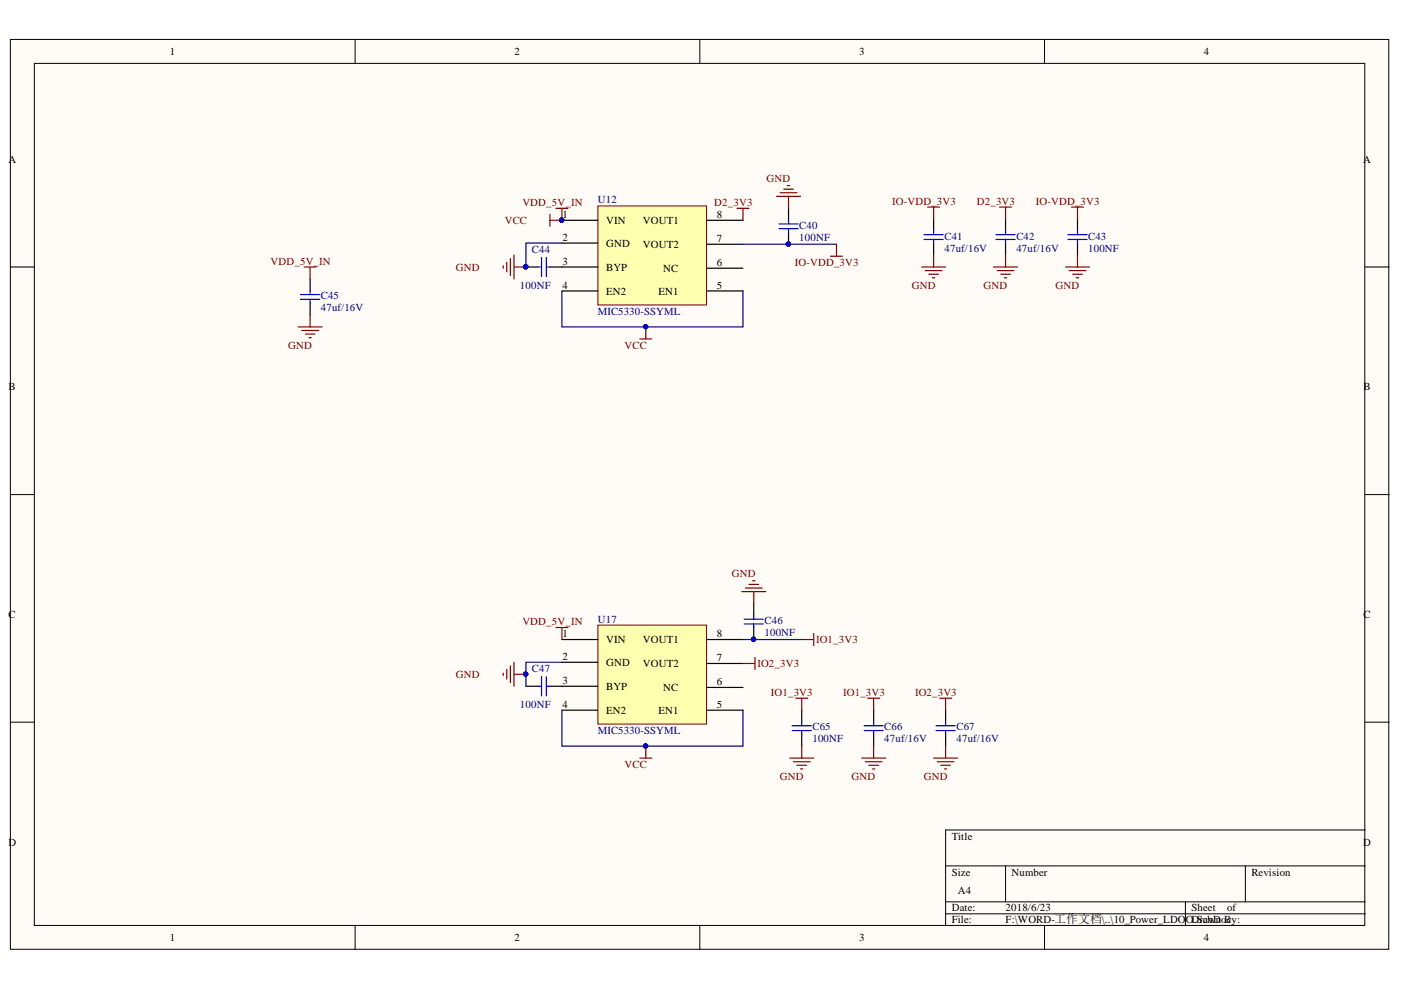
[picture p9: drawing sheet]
<svg xmlns="http://www.w3.org/2000/svg" width="297mm" height="210mm" viewBox="0 0 297 210" stroke-linecap="round" stroke-linejoin="round" font-family="sans-serif">
<defs><g id="words">
<g font-size="2.3">
<text x="36" y="11.7">1</text>
<text x="109.1" y="11.7">2</text>
<text x="182.2" y="11.7">3</text>
<text x="255.3" y="11.7">4</text>
<text x="1.8" y="34.5">A</text>
<text x="289" y="34.5">A</text>
<text x="119.3" y="46.2">1</text>
<text x="128.5" y="47.5">VIN</text>
<text x="136.3" y="47.5">VOUT1</text>
<text x="152" y="46.2">8</text>
<text x="119.3" y="51.1">2</text>
<text x="128.5" y="52.3">GND</text>
<text x="136.3" y="52.6">VOUT2</text>
<text x="152" y="51.3">7</text>
<text x="119.3" y="56.1">3</text>
<text x="128.5" y="57.4">BYP</text>
<text x="140.6" y="57.7">NC</text>
<text x="152" y="56.4">6</text>
<text x="119.3" y="61.2">4</text>
<text x="128.5" y="62.5">EN2</text>
<text x="139.6" y="62.5">EN1</text>
<text x="152" y="61.2">5</text>
<text x="1.8" y="82.8">B</text>
<text x="289.1" y="82.8">B</text>
<text x="1.8" y="131">C</text>
<text x="289.1" y="131">C</text>
<text x="119.3" y="135.1">1</text>
<text x="128.5" y="136.4">VIN</text>
<text x="136.3" y="136.4">VOUT1</text>
<text x="152" y="135.1">8</text>
<text x="119.3" y="139.9">2</text>
<text x="128.5" y="141.2">GND</text>
<text x="136.3" y="141.4">VOUT2</text>
<text x="152" y="140.2">7</text>
<text x="119.3" y="145">3</text>
<text x="128.5" y="146.3">BYP</text>
<text x="140.6" y="146.5">NC</text>
<text x="152" y="145.2">6</text>
<text x="119.3" y="150.1">4</text>
<text x="128.5" y="151.3">EN2</text>
<text x="139.6" y="151.3">EN1</text>
<text x="152" y="150.1">5</text>
<text x="1.8" y="179.3">D</text>
<text x="201.8" y="178">Title</text>
<text x="289" y="179.3">D</text>
<text x="201.8" y="185.6">Size</text>
<text x="214.5" y="185.6">Number</text>
<text x="265.3" y="185.6">Revision</text>
<text x="203.1" y="189.4">A4</text>
<text x="201.8" y="193.3">Date:</text>
<text x="201.8" y="195.8">File:</text>
<text x="213.2" y="193.3">2018/6/23</text>
<text x="213.2" y="195.8">F:\WORD-工作文档\..\10_Power_LDO</text>
<text x="251.4" y="195.8">ODrawnoBy:</text>
<text x="252.6" y="193.3">Sheet</text>
<text x="253.1" y="195.8">.SchD c</text>
<text x="260.2" y="193.3">of</text>
<text x="36" y="199.6">1</text>
<text x="109.1" y="199.6">2</text>
<text x="182.2" y="199.6">3</text>
<text x="255.3" y="199.6">4</text>
</g>
<g font-size="2.3" fill="#800000">
<text x="162.5" y="38.6">GND</text>
<text x="107" y="47.5">VCC</text>
<text x="110.7" y="43.7">VDD_5V_IN</text>
<text x="151.4" y="43.7">D2_3V3</text>
<text x="189.2" y="43.5">IO-VDD_3V3</text>
<text x="207.1" y="43.5">D2_3V3</text>
<text x="219.6" y="43.5">IO-VDD_3V3</text>
<text x="57.4" y="56.1">VDD_5V_IN</text>
<text x="96.6" y="57.4">GND</text>
<text x="168.5" y="56.4">IO-VDD_3V3</text>
<text x="193.3" y="61.2">GND</text>
<text x="208.6" y="61.2">GND</text>
<text x="223.8" y="61.2">GND</text>
<text x="61.1" y="73.9">GND</text>
<text x="132.4" y="73.9">VCC</text>
<text x="155.2" y="122.4">GND</text>
<text x="110.7" y="132.6">VDD_5V_IN</text>
<text x="173" y="136.4">IO1_3V3</text>
<text x="96.6" y="143.7">GND</text>
<text x="160.6" y="141.4">IO2_3V3</text>
<text x="163.5" y="147.5">IO1_3V3</text>
<text x="178.8" y="147.5">IO1_3V3</text>
<text x="194" y="147.5">IO2_3V3</text>
<text x="132.4" y="162.7">VCC</text>
<text x="165.3" y="165.4">GND</text>
<text x="180.5" y="165.4">GND</text>
<text x="195.9" y="165.4">GND</text>
</g>
<g font-size="2.3" fill="#000080">
<text x="126.7" y="43.1">U12</text>
<text x="112.8" y="53.6">C44</text>
<text x="169.5" y="48.5">C40</text>
<text x="169.5" y="51.1">100NF</text>
<text x="200.3" y="50.8">C41</text>
<text x="200.3" y="53.4">47uf/16V</text>
<text x="215.5" y="50.8">C42</text>
<text x="215.5" y="53.4">47uf/16V</text>
<text x="230.7" y="50.8">C43</text>
<text x="230.7" y="53.4">100NF</text>
<text x="68" y="63.5">C45</text>
<text x="110.2" y="61.2">100NF</text>
<text x="68" y="66">47uf/16V</text>
<text x="126.7" y="66.8">MIC5330-SSYML</text>
<text x="126.7" y="132.1">U17</text>
<text x="162.1" y="132.3">C46</text>
<text x="162.1" y="134.8">100NF</text>
<text x="112.8" y="142.4">C47</text>
<text x="110.2" y="150.1">100NF</text>
<text x="126.7" y="155.6">MIC5330-SSYML</text>
<text x="172.3" y="154.9">C65</text>
<text x="187.5" y="154.9">C66</text>
<text x="202.8" y="154.9">C67</text>
<text x="172.3" y="157.4">100NF</text>
<text x="187.5" y="157.4">47uf/16V</text>
<text x="202.8" y="157.4">47uf/16V</text>
</g>
</g></defs>
<g fill="#fffcf8" stroke="#000" stroke-width=".21">
<path d="M2.2 8.4h292.2v192.9h-292.2z"/>
<path d="M7.3 13.4h282.1v182.8h-282.1z"/>
</g>
<g fill="none" stroke="#000" stroke-width=".21">
<path d="M75.3 8.4v5M148.4 8.4v5M221.5 8.4v5M2.2 56.6h5.1M289.5 56.6h5M2.2 104.9h5.1M289.5 104.9h5M2.2 153.1h5.1M289.5 153.1h5M289.5 176h-89v20.3M75.3 196.3v5.1M148.4 196.3v5.1"/>
<path d="M200.5 183.6h89M200.5 191.2h89M200.5 193.8h89M213.2 183.6v7.6M221.5 196.3v5.1M251.3 191.2v5.1M264 183.6v7.6"/>
</g>
<path d="M126.8 43.7h23v21h-23z" fill="#ffffb0" stroke="#800000" stroke-width=".21"/>
<g fill="none" stroke="#000" stroke-width=".25">
<path d="M65.8 59.2v2.5M111.5 56.6h2.6M116.6 56.6h10.2M119.1 51.5h7.7M119.1 46.7h7.7M149.9 46.7h7.6M149.9 51.8h7.6M149.9 56.9h7.6M167.2 44.2v2.5M167.2 49.2v2.6M197.9 46.5v2.5M197.9 51.5v2.6"/>
<path d="M228.5 46.5v2.5M228.5 51.5v2.6M65.8 64.2v2.6M119.1 61.7h7.7M149.9 61.7h7.6"/>
</g>
<g fill="#000080" stroke="#000080" stroke-width=".21">
<circle cx="119.1" cy="46.7" r=".46"/>
<circle cx="111.5" cy="56.6" r=".46"/>
<circle cx="136.9" cy="69.3" r=".46"/>
<circle cx="167.1" cy="51.7" r=".46"/>
</g>
<g fill="none" stroke="#00f" stroke-width=".25">
<path d="M114.1 56.6h.7M114.8 54.6v4M115.8 54.6v4M115.8 56.6h.8M165.2 47.5h4M165.2 48.5h4M167.2 46.7v.8M167.2 48.5v.7M195.9 49.8h4.1M195.9 50.8h4.1M197.9 49v.8M197.9 50.8v.7"/>
<path d="M226.4 49.8h4.1M226.4 50.8h4.1M228.5 49v.8M228.5 50.8v.7M63.7 63.5h4.1M63.7 62.5h4.1M65.8 61.7v.8M65.8 63.5v.7"/>
</g>
<g fill="none" stroke="#800000" stroke-width=".25">
<path d="M166.9 39.3h.5M64.5 56.6h2.5M65.8 56.6v2.6M106.7 56.4v.5M107.4 55.6v2M108.2 54.8v3.6M109 54.1v5.1M109 56.6h2.5M116.6 45.4v2.6M117.9 44.2h2.5M119.1 44.2v2.5h-2.5M164.6 41.6h5.1"/>
<path d="M165.4 40.9h3.6M166.2 40.1h2M167.2 41.6v2.6M195.4 56.6h5.1M196.2 57.4h3.5M196.9 58.1h2.1M197.7 58.9h.5M197.9 54.1v2.5M225.9 56.6h5.1M226.7 57.4h3.5M227.4 58.1h2.1M228.2 58.9h.5"/>
<path d="M228.5 54.1v2.5M63.2 69.3h5.1M64 70.1h3.5M64.7 70.8h2.1M65.5 71.6h.5M65.8 66.8v2.5M135.7 71.8h2.5M136.9 69.3v2.5"/>
</g>
<path d="M126.8 132.5h23v21h-23z" fill="#ffffb0" stroke="#800000" stroke-width=".21"/>
<g fill="none" stroke="#000" stroke-width=".25">
<path d="M213.2 46.5v2.5M213.2 51.5v2.6M119.1 135.6h7.7M149.9 135.6h7.6M159.8 128v2.5M159.8 133.1v2.5M111.5 145.5h2.6M116.6 145.5h10.2M119.1 150.6h7.7M119.1 140.4h7.7M149.9 150.6h7.6M149.9 140.7h7.6"/>
<path d="M149.9 145.8h7.6M170 150.6v2.5M170 155.7v2.5M185.2 150.6v2.5M185.2 155.7v2.5M200.5 150.6v2.5M200.5 155.7v2.5"/>
</g>
<g fill="none" stroke="#00f" stroke-width=".25">
<path d="M211.2 50.8h4M211.2 49.8h4M213.2 49v.8M213.2 50.8v.7M157.8 131.3h4M157.8 132.3h4M159.8 130.5v.8M159.8 132.3v.8M114.1 145.5h.7M114.8 143.5v4M115.8 143.5v4M115.8 145.5h.8"/>
<path d="M167.9 153.9h4.1M167.9 154.9h4.1M170 153.1v.8M170 154.9v.8M183.2 153.9h4.1M183.2 154.9h4.1M185.2 153.1v.8M185.2 154.9v.8M198.5 153.9h4M198.5 154.9h4M200.5 153.1v.8M200.5 154.9v.8"/>
</g>
<g fill="none" stroke="#800000" stroke-width=".25">
<path d="M156.3 44.2h2.5M157.5 44.2v2.5M176.1 54.3h2.5M177.4 51.8v2.5M196.7 43.9h2.5M197.9 43.9v2.6M210.7 56.6h5M211.4 57.4h3.6M211.9 43.9h2.6M212.2 58.1h2M212.9 58.9h.6M213.2 43.9v2.6"/>
<path d="M213.2 54.1v2.5M227.2 43.9h2.5M228.5 43.9v2.6M117.9 133.1h2.5M119.1 133.1v2.5M157.3 125.4h5.1M158 124.7h3.6M158.8 123.9h2M159.6 123.1h.5M159.8 125.4v2.6M160.1 139.4v2.5M170 135.6h2.5"/>
<path d="M172.5 134.3v2.6M106.7 142.7v.5M107.4 141.9v2.1M108.2 141.2v3.5M109 140.4v5.1M109 143h2.5M136.9 158.2v2.5M157.5 140.7h2.6M168.7 148h2.6M170 148v2.6M170 158.2v2.5M184 148h2.5"/>
<path d="M185.2 148v2.6M185.2 158.2v2.5M199.2 148h2.6M200.5 148v2.6M200.5 158.2v2.5M135.7 160.7h2.5M167.4 160.7h5.1M168.2 161.5h3.6M169 162.3h2M169.7 163h.5M182.7 160.7h5.1M183.5 161.5h3.5"/>
<path d="M184.2 162.3h2.1M185 163h.5M197.9 160.7h5.1M198.7 161.5h3.6M199.5 162.3h2M200.2 163h.5"/>
</g>
<g fill="#000080" stroke="#000080" stroke-width=".21">
<circle cx="136.9" cy="158.2" r=".46"/>
<circle cx="159.8" cy="135.6" r=".46"/>
<circle cx="111.4" cy="142.9" r=".47"/>
<circle cx="136.9" cy="69.3" r=".46"/>
<circle cx="111.5" cy="56.6" r=".46"/>
<circle cx="167.1" cy="51.7" r=".46"/>
</g>
<path d="M119.1 51.5h-7.6v5.1M157.5 51.8h19.9M119.1 61.7v7.6h38.4v-7.6M157.5 135.6h12.5M119.1 150.6v7.6h38.4v-7.6M119.1 140.4h-7.6v5.1" fill="none" stroke="#000080" stroke-width=".25"/>
<use href="#words"/>
</svg>
